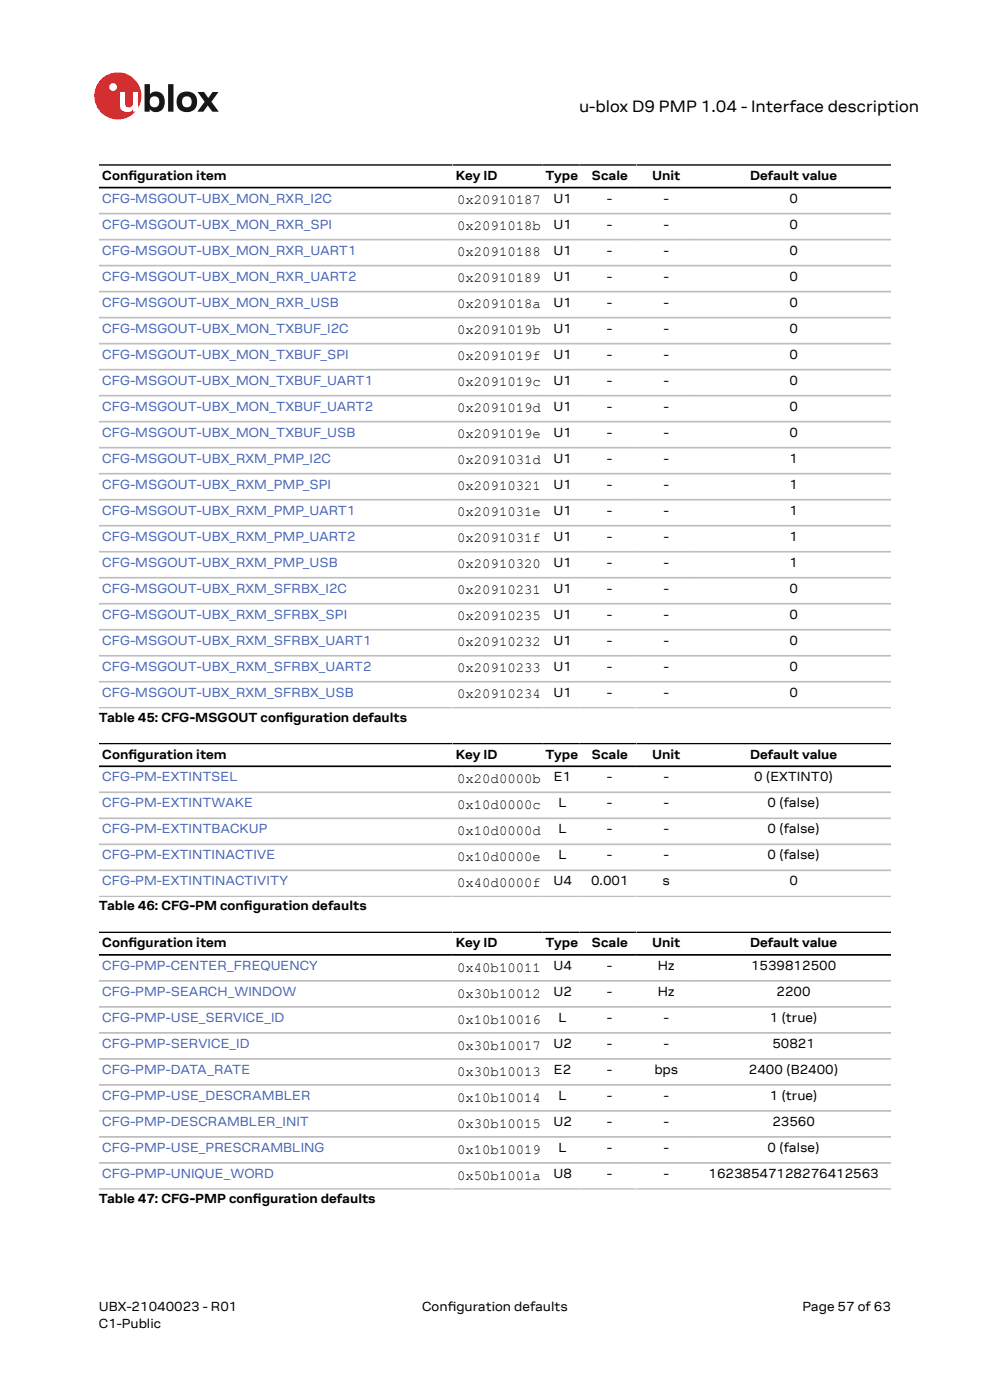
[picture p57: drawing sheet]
<svg xmlns="http://www.w3.org/2000/svg" width="210mm" height="297mm" viewBox="0 0 210 297" stroke-linecap="round" stroke-linejoin="round" font-family="sans-serif">
<defs><g id="words">
<text font-size="3.5" x="122.8" y="23.7">u-blox D9 PMP 1.04 - Interface description</text>
<g font-size="3">
<text x="97" y="43.3">0x20910187</text>
<text x="97" y="48.8">0x2091018b</text>
<text x="97" y="54.4">0x20910188</text>
<text x="97" y="59.9">0x20910189</text>
<text x="97" y="65.4">0x2091018a</text>
<text x="97" y="70.9">0x2091019b</text>
<text x="97" y="76.4">0x2091019f</text>
<text x="97" y="82">0x2091019c</text>
<text x="97" y="87.5">0x2091019d</text>
<text x="97" y="93">0x2091019e</text>
<text x="97" y="98.5">0x2091031d</text>
<text x="97" y="104">0x20910321</text>
<text x="97" y="109.5">0x2091031e</text>
<text x="97" y="115.1">0x2091031f</text>
<text x="97" y="120.6">0x20910320</text>
<text x="97" y="126.1">0x20910231</text>
<text x="97" y="131.6">0x20910235</text>
<text x="97" y="137.1">0x20910232</text>
<text x="97" y="142.6">0x20910233</text>
<text x="97" y="148.2">0x20910234</text>
<text x="97" y="166.1">0x20d0000b</text>
<text x="97" y="171.6">0x10d0000c</text>
<text x="97" y="177.1">0x10d0000d</text>
<text x="97" y="182.7">0x10d0000e</text>
<text x="97" y="188.2">0x40d0000f</text>
<text x="97" y="206.1">0x40b10011</text>
<text x="97" y="211.6">0x30b10012</text>
<text x="97" y="217.1">0x10b10016</text>
<text x="97" y="222.7">0x30b10017</text>
<text x="97" y="228.2">0x30b10013</text>
<text x="97" y="233.7">0x10b10014</text>
<text x="97" y="239.2">0x30b10015</text>
<text x="97" y="244.7">0x10b10019</text>
<text x="97" y="250.2">0x50b1001a</text>
</g>
<g font-size="2.8">
<text x="21.7" y="38.2">Confguration item</text>
<text x="27.2" y="38.2">i</text>
<text x="96.7" y="38.2">Key ID</text>
<text x="115.7" y="38.2">Type</text>
<text x="125.5" y="38.2">Scale</text>
<text x="138.3" y="38.2">Unit</text>
<text x="159.1" y="38.2">Default value</text>
<text x="117.4" y="43">U1</text>
<text x="128.8" y="43">-</text>
<text x="140.8" y="43">-</text>
<text x="167.4" y="43">0</text>
<text x="117.4" y="48.5">U1</text>
<text x="128.8" y="48.5">-</text>
<text x="140.8" y="48.5">-</text>
<text x="167.4" y="48.5">0</text>
<text x="117.4" y="54">U1</text>
<text x="117.4" y="59.5">U1</text>
<text x="128.8" y="54">-</text>
<text x="128.8" y="59.5">-</text>
<text x="140.8" y="54">-</text>
<text x="140.8" y="59.5">-</text>
<text x="167.4" y="54">0</text>
<text x="167.4" y="59.5">0</text>
<text x="117.4" y="65">U1</text>
<text x="128.8" y="65">-</text>
<text x="140.8" y="65">-</text>
<text x="167.4" y="65">0</text>
<text x="117.4" y="70.6">U1</text>
<text x="128.8" y="70.6">-</text>
<text x="140.8" y="70.6">-</text>
<text x="167.4" y="70.6">0</text>
<text x="117.4" y="76.1">U1</text>
<text x="128.8" y="76.1">-</text>
<text x="140.8" y="76.1">-</text>
<text x="167.4" y="76.1">0</text>
<text x="117.4" y="81.6">U1</text>
<text x="128.8" y="81.6">-</text>
<text x="140.8" y="81.6">-</text>
<text x="167.4" y="81.6">0</text>
<text x="117.4" y="87.1">U1</text>
<text x="128.8" y="87.1">-</text>
<text x="140.8" y="87.1">-</text>
<text x="167.4" y="87.1">0</text>
<text x="117.4" y="92.6">U1</text>
<text x="128.8" y="92.6">-</text>
<text x="140.8" y="92.6">-</text>
<text x="167.4" y="92.6">0</text>
<text x="117.4" y="98.1">U1</text>
<text x="128.8" y="98.1">-</text>
<text x="140.8" y="98.1">-</text>
<text x="167.4" y="98.1">1</text>
<text x="117.4" y="103.7">U1</text>
<text x="128.8" y="103.7">-</text>
<text x="140.8" y="103.7">-</text>
<text x="167.4" y="103.7">1</text>
<text x="117.4" y="109.2">U1</text>
<text x="128.8" y="109.2">-</text>
<text x="140.8" y="109.2">-</text>
<text x="167.4" y="109.2">1</text>
<text x="117.4" y="114.7">U1</text>
<text x="128.8" y="114.7">-</text>
<text x="140.8" y="114.7">-</text>
<text x="167.4" y="114.7">1</text>
<text x="117.4" y="120.2">U1</text>
<text x="117.4" y="125.7">U1</text>
<text x="128.8" y="120.2">-</text>
<text x="128.8" y="125.7">-</text>
<text x="140.8" y="120.2">-</text>
<text x="140.8" y="125.7">-</text>
<text x="167.4" y="120.2">1</text>
<text x="167.4" y="125.7">0</text>
<text x="117.4" y="131.2">U1</text>
<text x="128.8" y="131.2">-</text>
<text x="140.8" y="131.2">-</text>
<text x="167.4" y="131.2">0</text>
<text x="117.4" y="136.8">U1</text>
<text x="128.8" y="136.8">-</text>
<text x="140.8" y="136.8">-</text>
<text x="167.4" y="136.8">0</text>
<text x="117.4" y="142.3">U1</text>
<text x="128.8" y="142.3">-</text>
<text x="140.8" y="142.3">-</text>
<text x="167.4" y="142.3">0</text>
<text x="117.4" y="147.8">U1</text>
<text x="128.8" y="147.8">-</text>
<text x="140.8" y="147.8">-</text>
<text x="167.4" y="147.8">0</text>
<text x="21" y="153.1">Table 45: CFG-MSGOUT confguration defaults</text>
<text x="60.3" y="153.1">i</text>
<text x="21.7" y="160.9">Confguration item</text>
<text x="27.2" y="160.9">i</text>
<text x="96.7" y="160.9">Key ID</text>
<text x="115.7" y="160.9">Type</text>
<text x="125.5" y="160.9">Scale</text>
<text x="138.3" y="160.9">Unit</text>
<text x="159.1" y="160.9">Default value</text>
<text x="117.5" y="165.7">E1</text>
<text x="128.8" y="165.7">-</text>
<text x="140.8" y="165.7">-</text>
<text x="160" y="165.7">0 (EXTINT0)</text>
<text x="118.5" y="171.2">L</text>
<text x="128.8" y="171.2">-</text>
<text x="140.8" y="171.2">-</text>
<text x="162.8" y="171.2">0 (false)</text>
<text x="118.5" y="176.8">L</text>
<text x="128.8" y="176.8">-</text>
<text x="140.8" y="176.8">-</text>
<text x="162.8" y="176.8">0 (false)</text>
<text x="118.5" y="182.3">L</text>
<text x="128.8" y="182.3">-</text>
<text x="140.8" y="182.3">-</text>
<text x="162.8" y="182.3">0 (false)</text>
<text x="117.4" y="187.8">U4</text>
<text x="125.4" y="187.8">0.001</text>
<text x="140.6" y="187.8">s</text>
<text x="167.4" y="187.8">0</text>
<text x="21" y="193.1">Table 46: CFG-PM confguration defaults</text>
<text x="51.8" y="193.1">i</text>
<text x="21.7" y="200.9">Confguration item</text>
<text x="27.2" y="200.9">i</text>
<text x="96.7" y="200.9">Key ID</text>
<text x="115.7" y="200.9">Type</text>
<text x="125.5" y="200.9">Scale</text>
<text x="138.3" y="200.9">Unit</text>
<text x="159.1" y="200.9">Default value</text>
<text x="117.4" y="205.7">U4</text>
<text x="128.8" y="205.7">-</text>
<text x="139.5" y="205.7">Hz</text>
<text x="159.3" y="205.7">1539812500</text>
<text x="117.4" y="211.3">U2</text>
<text x="128.8" y="211.3">-</text>
<text x="139.5" y="211.3">Hz</text>
<text x="164.7" y="211.3">2200</text>
<text x="118.5" y="216.8">L</text>
<text x="128.8" y="216.8">-</text>
<text x="140.8" y="216.8">-</text>
<text x="163.3" y="216.8">1 (true)</text>
<text x="117.4" y="222.3">U2</text>
<text x="117.5" y="227.8">E2</text>
<text x="128.8" y="222.3">-</text>
<text x="128.8" y="227.8">-</text>
<text x="138.8" y="227.8">bps</text>
<text x="140.8" y="222.3">-</text>
<text x="158.9" y="227.8">2400 (B2400)</text>
<text x="163.8" y="222.3">50821</text>
<text x="118.5" y="233.3">L</text>
<text x="128.8" y="233.3">-</text>
<text x="140.8" y="233.3">-</text>
<text x="163.3" y="233.3">1 (true)</text>
<text x="117.4" y="238.8">U2</text>
<text x="128.8" y="238.8">-</text>
<text x="140.8" y="238.8">-</text>
<text x="163.8" y="238.8">23560</text>
<text x="118.5" y="244.4">L</text>
<text x="128.8" y="244.4">-</text>
<text x="140.8" y="244.4">-</text>
<text x="162.8" y="244.4">0 (false)</text>
<text x="117.4" y="249.9">U8</text>
<text x="128.8" y="249.9">-</text>
<text x="140.8" y="249.9">-</text>
<text x="150.3" y="249.9">16238547128276412563</text>
<text x="21" y="255.2">Table 47: CFG-PMP confguration defaults</text>
<text x="53.7" y="255.2">i</text>
<text x="21" y="278">UBX-21040023 - R01</text>
<text x="21" y="281.8">C1-Public</text>
<text x="89.5" y="278">Confguration defaults</text>
<text x="95" y="278">i</text>
<text x="170.2" y="278">Page 57 of 63</text>
</g>
<g font-size="2.8" fill="#4664b4">
<text x="21.7" y="43">CFG-MSGOUT-UBX_MON_RXR_I2C</text>
<text x="21.7" y="48.5">CFG-MSGOUT-UBX_MON_RXR_SPI</text>
<text x="21.7" y="54">CFG-MSGOUT-UBX_MON_RXR_UART1</text>
<text x="21.7" y="59.5">CFG-MSGOUT-UBX_MON_RXR_UART2</text>
<text x="21.7" y="65">CFG-MSGOUT-UBX_MON_RXR_USB</text>
<text x="21.7" y="70.6">CFG-MSGOUT-UBX_MON_TXBUF_I2C</text>
<text x="21.7" y="76.1">CFG-MSGOUT-UBX_MON_TXBUF_SPI</text>
<text x="21.7" y="81.6">CFG-MSGOUT-UBX_MON_TXBUF_UART1</text>
<text x="21.7" y="87.1">CFG-MSGOUT-UBX_MON_TXBUF_UART2</text>
<text x="21.7" y="92.6">CFG-MSGOUT-UBX_MON_TXBUF_USB</text>
<text x="21.7" y="98.1">CFG-MSGOUT-UBX_RXM_PMP_I2C</text>
<text x="21.7" y="103.7">CFG-MSGOUT-UBX_RXM_PMP_SPI</text>
<text x="21.7" y="109.2">CFG-MSGOUT-UBX_RXM_PMP_UART1</text>
<text x="21.7" y="114.7">CFG-MSGOUT-UBX_RXM_PMP_UART2</text>
<text x="21.7" y="120.2">CFG-MSGOUT-UBX_RXM_PMP_USB</text>
<text x="21.7" y="125.7">CFG-MSGOUT-UBX_RXM_SFRBX_I2C</text>
<text x="21.7" y="131.2">CFG-MSGOUT-UBX_RXM_SFRBX_SPI</text>
<text x="21.7" y="136.8">CFG-MSGOUT-UBX_RXM_SFRBX_UART1</text>
<text x="21.7" y="142.3">CFG-MSGOUT-UBX_RXM_SFRBX_UART2</text>
<text x="21.7" y="147.8">CFG-MSGOUT-UBX_RXM_SFRBX_USB</text>
<text x="21.7" y="165.7">CFG-PM-EXTINTSEL</text>
<text x="21.7" y="171.2">CFG-PM-EXTINTWAKE</text>
<text x="21.7" y="176.8">CFG-PM-EXTINTBACKUP</text>
<text x="21.7" y="182.3">CFG-PM-EXTINTINACTIVE</text>
<text x="21.7" y="187.8">CFG-PM-EXTINTINACTIVITY</text>
<text x="21.7" y="205.7">CFG-PMP-CENTER_FREQUENCY</text>
<text x="21.7" y="211.3">CFG-PMP-SEARCH_WINDOW</text>
<text x="21.7" y="216.8">CFG-PMP-USE_SERVICE_ID</text>
<text x="21.7" y="222.3">CFG-PMP-SERVICE_ID</text>
<text x="21.7" y="227.8">CFG-PMP-DATA_RATE</text>
<text x="21.7" y="233.3">CFG-PMP-USE_DESCRAMBLER</text>
<text x="21.7" y="238.8">CFG-PMP-DESCRAMBLER_INIT</text>
<text x="21.7" y="244.4">CFG-PMP-USE_PRESCRAMBLING</text>
<text x="21.7" y="249.9">CFG-PMP-UNIQUE_WORD</text>
</g>
</g></defs>
<circle cx="25" cy="20.4" r="5" fill="#ed2023"/>
<circle cx="24" cy="18.5" r=".83" fill="#fff"/>
<g fill="#151516">
<path d="M35.7 17.9h1.1v5.8h-1.1z"/>
<path d="M41.9 19.5h1.4l.9 1.3 .9-1.3h1.3l-1.6 2.1 1.6 2.1h-1.4l-.9-1.3-1 1.3h-1.2l1.5-2.1z"/>
<path d="M32 20.7a1.17 1.17 0 0 0-.1 1.5 1.17 1.17 0 0 0 1.4 .4 1.16 1.16 0 0 0 .4-1.6 1.16 1.16 0 0 0-1.7-.3zM30.7 17.9h1.1v2.1a1.82 1.82 0 0 1 2.2-.4 1.82 1.82 0 0 1 .9 2 1.83 1.83 0 0 1-1 2 1.83 1.83 0 0 1-2.1-.5v.6h-1.1z"/>
<path d="M38.9 20.7a1.18 1.18 0 0 0-.2 1.5 1.18 1.18 0 0 0 1.5 .4 1.18 1.18 0 0 0 .4-1.5 1.18 1.18 0 0 0-1.5-.5zM37.4 21.6a2.25 2.25 0 0 1 4.5 0 2.25 2.25 0 0 1-4.5 0z"/>
</g>
<path d="M25.4 19.5h1.1v2.5a.84 .84 0 0 0 1 .8 .84 .84 0 0 0 .7-1v-2.3h1.1v4.2h-1.1v-.5a1.59 1.59 0 0 1-1.8 .5 1.59 1.59 0 0 1-1-1.5z" fill="#fff"/>
<path d="M21 39.8h168M21 35h168M21 157.8h168M21 162.6h168M21 197.8h168M21 202.6h168" fill="none" stroke="#000" stroke-width=".35"/>
<g fill="none" stroke="#bebebe" stroke-width=".35">
<path d="M21 45.3h168M21 50.8h168M21 56.3h168M21 61.9h168M21 72.9h168M21 78.4h168M189 67.4h-168M21 89.5h168M21 95h168M189 83.9h-168M21 100.5h168M21 106h168"/>
<path d="M21 117h168M189 111.5h-168M21 122.6h168M21 133.6h168M21 139.1h168M189 128.1h-168M21 144.6h168M21 150.1h168M21 168.1h168M21 173.6h168M189 179.1h-168M21 184.6h168"/>
<path d="M21 190.2h168M21 208.1h168M21 213.6h168M21 219.1h168M21 224.6h168M21 230.2h168M21 235.7h168M21 241.2h168M21 246.7h168M21 252.2h168"/>
</g>
<use href="#words"/>
</svg>
